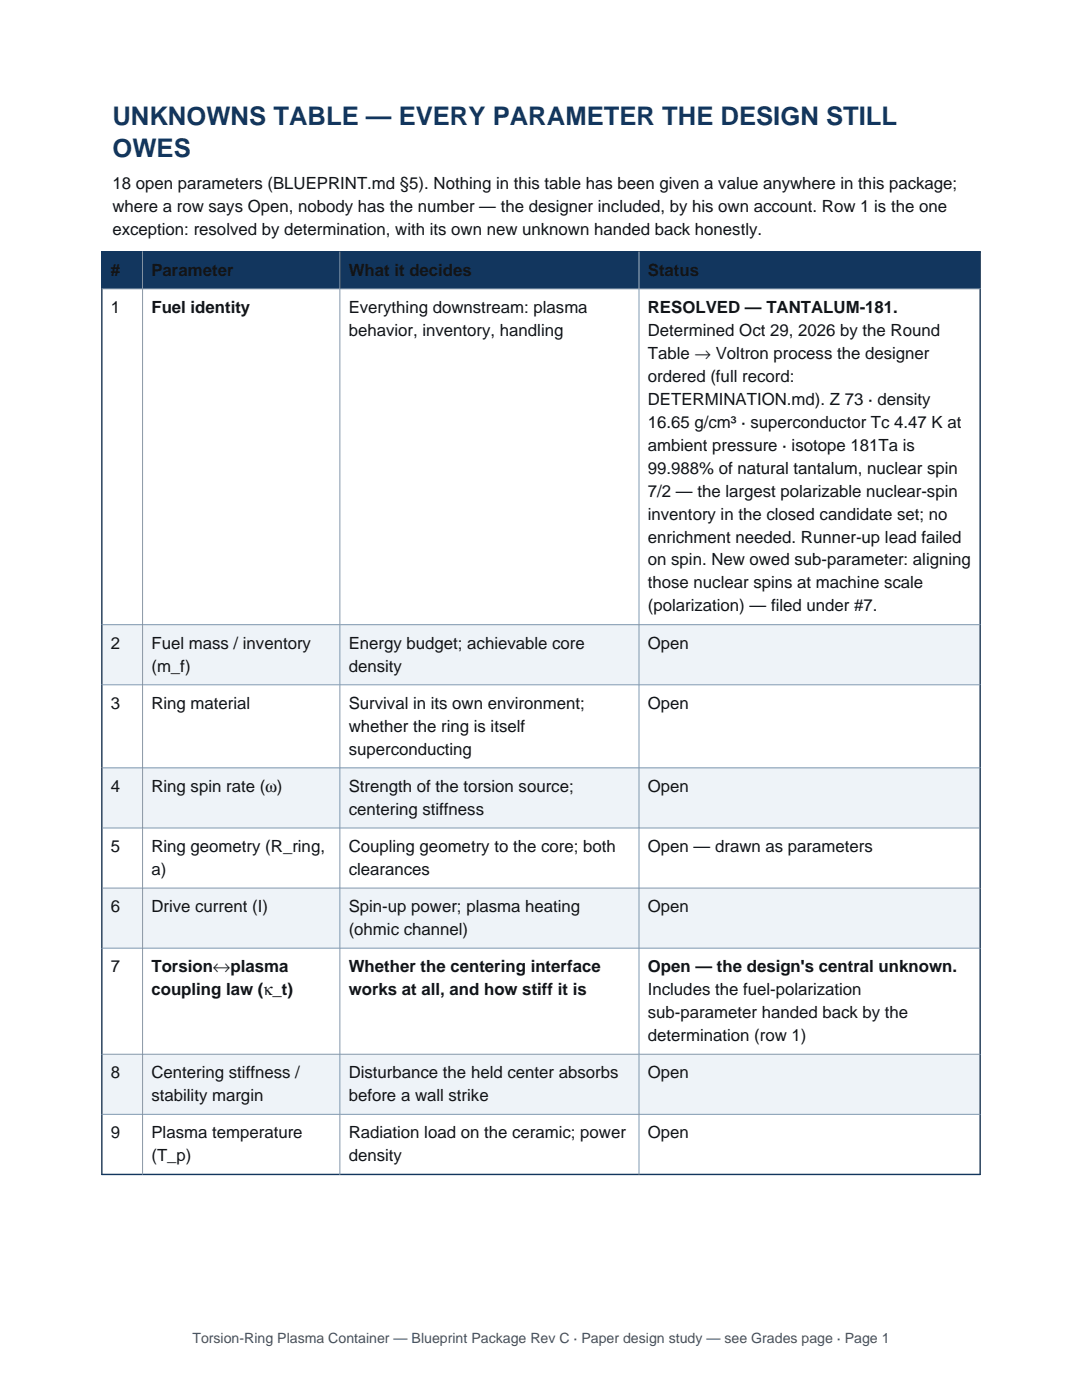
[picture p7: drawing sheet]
<svg xmlns="http://www.w3.org/2000/svg" width="216mm" height="279mm" viewBox="0 0 216 279" stroke-linecap="round" stroke-linejoin="round" font-family="sans-serif">
<defs><g id="words">
<g font-size="5.1" fill="#12365e">
<text x="22.4" y="25">UNKNOWNS TABLE — EVERY PARAMETER THE DESIGN STILL</text>
<text x="22.4" y="31.4">OWES</text>
</g>
<g font-size="3.4" fill="#111418">
<text x="22.4" y="37.7">18 open parameters (BLUEPRINT.md §5). Nothing in this table has been given a value anywhere in this package;</text>
<text x="22.4" y="42.3">where a row says Open, nobody has the number — the designer included, by his own account. Row 1 is the one</text>
<text x="22.4" y="46.9">exception: resolved by determination, with its own new unknown handed back honestly.</text>
<text x="22.1" y="55">#</text>
<text x="30.2" y="55">Parameter</text>
<text x="69.6" y="55">What it decides</text>
<text x="129.3" y="55">Status</text>
<text x="22.1" y="62.4">1</text>
<text x="30.2" y="62.4">Fuel identity</text>
<text x="69.6" y="62.4">Everything downstream: plasma</text>
<text x="129.3" y="62.4">RESOLVED — TANTALUM-181.</text>
<text x="69.6" y="67">behavior, inventory, handling</text>
<text x="129.3" y="67">Determined Oct 29, 2026 by the Round</text>
<text x="129.3" y="71.6">Table → Voltron process the designer</text>
<text x="129.3" y="76.2">ordered (full record:</text>
<text x="129.3" y="80.8">DETERMINATION.md). Z 73 · density</text>
<text x="129.3" y="85.3">16.65 g/cm³ · superconductor Tc 4.47 K at</text>
<text x="129.3" y="89.9">ambient pressure · isotope 181Ta is</text>
<text x="129.3" y="94.5">99.988% of natural tantalum, nuclear spin</text>
<text x="129.3" y="99.1">7/2 — the largest polarizable nuclear-spin</text>
<text x="129.3" y="103.7">inventory in the closed candidate set; no</text>
<text x="129.3" y="108.3">enrichment needed. Runner-up lead failed</text>
<text x="129.3" y="112.9">on spin. New owed sub-parameter: aligning</text>
<text x="129.3" y="117.4">those nuclear spins at machine scale</text>
<text x="129.3" y="122">(polarization) — filed under #7.</text>
<text x="22.1" y="129.4">2</text>
<text x="30.2" y="129.4">Fuel mass / inventory</text>
<text x="69.6" y="129.4">Energy budget; achievable core</text>
<text x="129.3" y="129.4">Open</text>
<text x="30.2" y="134">(m_f)</text>
<text x="69.6" y="134">density</text>
<text x="22.1" y="141.4">3</text>
<text x="30.2" y="141.4">Ring material</text>
<text x="69.6" y="141.4">Survival in its own environment;</text>
<text x="129.3" y="141.4">Open</text>
<text x="69.6" y="146">whether the ring is itself</text>
<text x="69.6" y="150.6">superconducting</text>
<text x="22.1" y="158">4</text>
<text x="30.2" y="158">Ring spin rate (ω)</text>
<text x="69.6" y="158">Strength of the torsion source;</text>
<text x="129.3" y="158">Open</text>
<text x="69.6" y="162.6">centering stiffness</text>
<text x="22.1" y="170">5</text>
<text x="30.2" y="170">Ring geometry (R_ring,</text>
<text x="69.6" y="170">Coupling geometry to the core; both</text>
<text x="129.3" y="170">Open — drawn as parameters</text>
<text x="30.2" y="174.6">a)</text>
<text x="69.6" y="174.6">clearances</text>
<text x="22.1" y="182">6</text>
<text x="30.2" y="182">Drive current (I)</text>
<text x="69.6" y="182">Spin-up power; plasma heating</text>
<text x="129.3" y="182">Open</text>
<text x="69.6" y="186.6">(ohmic channel)</text>
<text x="22.1" y="194">7</text>
<text x="30.2" y="194">Torsion↔plasma</text>
<text x="69.6" y="194">Whether the centering interface</text>
<text x="129.3" y="194">Open — the design's central unknown.</text>
<text x="30.2" y="198.6">coupling law (κ_t)</text>
<text x="69.6" y="198.6">works at all, and how stiff it is</text>
<text x="129.3" y="198.6">Includes the fuel-polarization</text>
<text x="129.3" y="203.2">sub-parameter handed back by the</text>
<text x="129.3" y="207.8">determination (row 1)</text>
<text x="22.1" y="215.2">8</text>
<text x="30.2" y="215.2">Centering stiffness /</text>
<text x="69.6" y="215.2">Disturbance the held center absorbs</text>
<text x="129.3" y="215.2">Open</text>
<text x="30.2" y="219.7">stability margin</text>
<text x="69.6" y="219.7">before a wall strike</text>
<text x="22.1" y="227.2">9</text>
<text x="30.2" y="227.2">Plasma temperature</text>
<text x="69.6" y="227.2">Radiation load on the ceramic; power</text>
<text x="129.3" y="227.2">Open</text>
<text x="30.2" y="231.7">(T_p)</text>
<text x="69.6" y="231.7">density</text>
</g>
<text font-size="2.8" fill="#44515e" x="38.4" y="268">Torsion-Ring Plasma Container — Blueprint Package Rev C · Paper design study — see Grades page · Page 1</text>
</g></defs>
<path d="M20.3 50.2h175.3v7.4h-175.3z" fill-rule="evenodd" fill="#12365e"/>
<path d="M20.3 57.6h175.3v67.1h-175.3z" fill-rule="evenodd" fill="#fff"/>
<path d="M20.3 124.7h175.3v12h-175.3z" fill-rule="evenodd" fill="#eef3f8"/>
<path d="M20.3 136.7h175.3v16.5h-175.3z" fill-rule="evenodd" fill="#fff"/>
<path d="M20.3 153.2h175.3v12h-175.3z" fill-rule="evenodd" fill="#eef3f8"/>
<path d="M20.3 165.2h175.3v12h-175.3z" fill-rule="evenodd" fill="#fff"/>
<path d="M20.3 177.2h175.3v12h-175.3z" fill-rule="evenodd" fill="#eef3f8"/>
<path d="M20.3 189.2h175.3v21.2h-175.3z" fill-rule="evenodd" fill="#fff"/>
<path d="M20.3 210.4h175.3v12h-175.3z" fill-rule="evenodd" fill="#eef3f8"/>
<path d="M20.3 222.4h175.3v12h-175.3z" fill-rule="evenodd" fill="#fff"/>
<path d="M20.3 50.2h175.3v184.2h-175.3z" fill="none" stroke="#12365e" stroke-width=".28"/>
<path d="M20.3 57.6h175.3M28.4 50.2v184.2M67.8 50.2v184.2M127.5 50.2v184.2M20.3 124.7h175.3M20.3 136.7h175.3M20.3 153.2h175.3M20.3 165.2h175.3M20.3 177.2h175.3M20.3 189.2h175.3M20.3 210.4h175.3M20.3 222.4h175.3" fill="none" stroke="#7d97b0" stroke-width=".2"/>
<use href="#words"/>
</svg>
